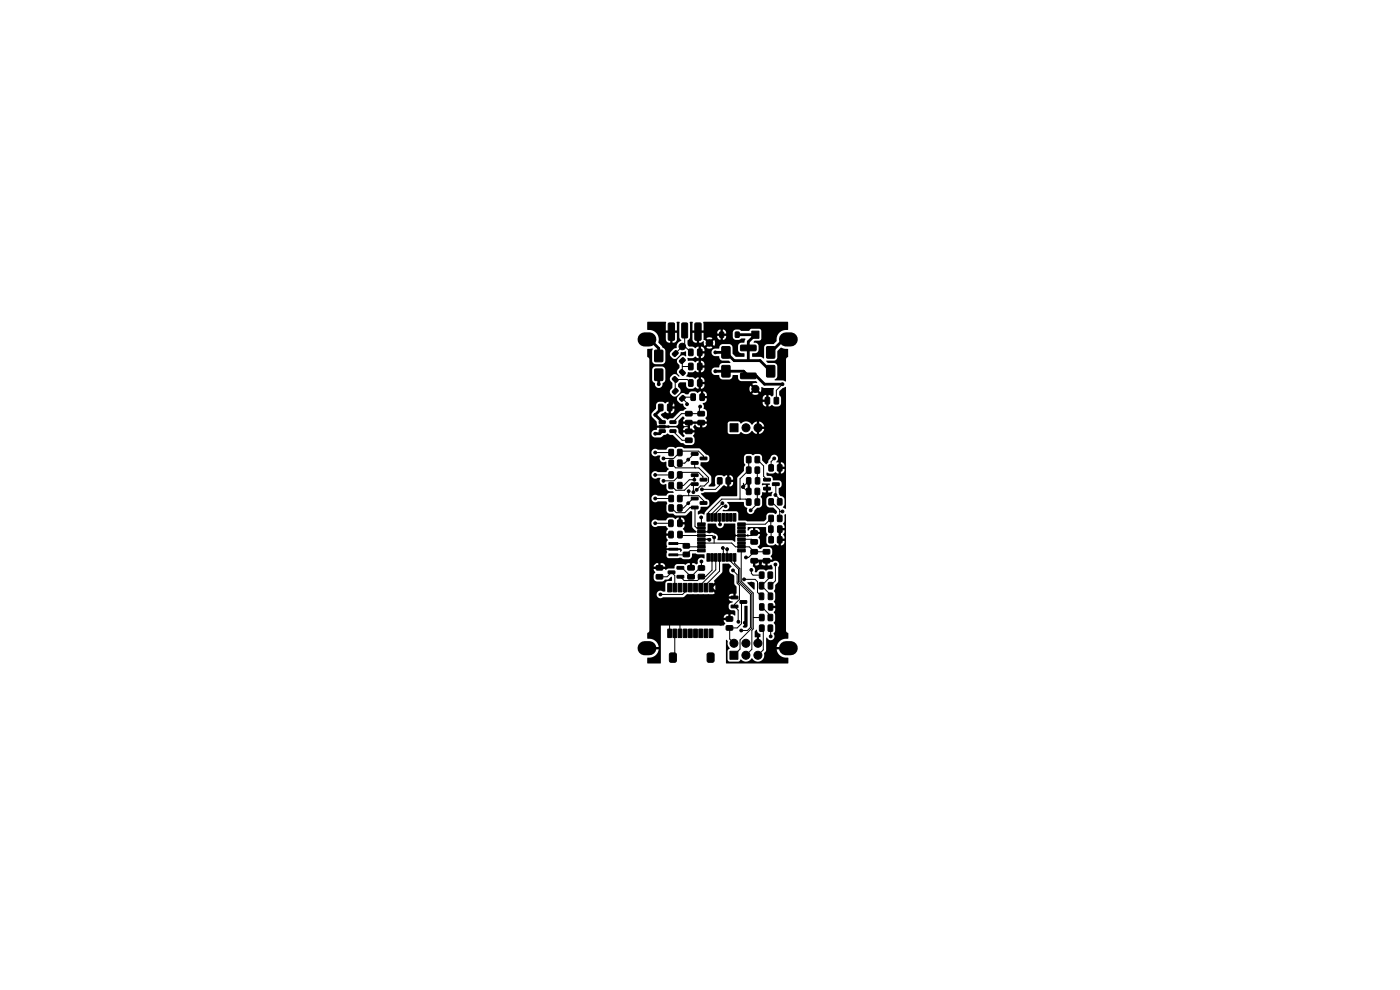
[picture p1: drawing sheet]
<svg xmlns="http://www.w3.org/2000/svg" width="297mm" height="210mm" viewBox="0 0 297 210" stroke-linecap="round" stroke-linejoin="round" font-family="sans-serif">
<g fill="#000" stroke="#000" stroke-width=".21">
<path d="M138.9 74.3h1.7v2.4h-1.7zM141.8 68.6l1-.1 .3 .2v3.3l-.2 .2h-.9l-.2-.2zM142.7 75l.7-.6 .5 .5-.8 .7-.4-.3zM144.5 78.4h.3l.6 .6-.5 .6h-.2l-.6-.6zM144.2 76.5l.7-.6 .5 .5-.8 .7-.4-.3zM144.7 68.6l.9-.1 .3 .2v2.8l-.2 .2h-.8l-.3-.2zM146.1 77.1l.7-.1 .2 .2v1l-.1 .3h-.6l-.2-.2zM146.1 74.1l.7-.1 .2 .2v1l-.1 .3h-.6l-.2-.2zM147.5 68.6l1-.1 .2 .2v3.3l-.1 .2h-1l-.2-.2zM148 77.1l.7-.1 .2 .2v1l-.1 .3h-.6l-.2-.2zM148 74.1l.7-.1 .2 .2v1l-.1 .3h-.6l-.2-.2zM153.2 73.6h1.6v2.3h-1.6z"/>
<path d="M152.7 70.5h.8v1h-.8zM156 70.5h.8v1h-.8zM157.1 73.3l3.2-.1 .1 .2v.9l-.2 .1h-3l-.1-.2zM157.1 79.2l3.2-.1 .1 .3v.8l-.2 .1h-3l-.1-.2zM159.5 70.2h1.5v1.6h-1.5zM162.7 73.6h1.6v2.3h-1.6zM138.9 78.3h1.7v2.4h-1.7zM139.7 85.8l.7-.1 .3 .2v1l-.2 .3h-.6l-.2-.2zM139.9 89.3h1.2v.5h-1.2zM139.9 90.2h1.2v.5l-1.2 .1zM139.9 91.2h1.2v.5h-1.2zM141.6 85.8l.7-.1 .3 .2v1l-.2 .3h-.6l-.2-.2z"/>
<path d="M141.9 97.6h.7l.3 .1v1l-.2 .2-.6 .1-.2-.2zM142.1 91.2h1.2l.1 .5h-1.2zM142.1 89.3h1.2l.1 .5h-1.2zM142.7 80.2l.5-.3 .6 .6 .1 .2-.6 .4-.6-.6zM141.9 95.4l.7-.1 .3 .2v1l-.2 .2h-.6l-.2-.2zM142.7 83l.7-.6 .5 .5-.8 .7-.4-.3zM143.8 97.6h.7l.2 .1v1l-.1 .2-.7 .1-.2-.2zM143.8 95.4l.7-.1 .2 .2v1l-.1 .2h-.7l-.2-.2zM144.2 84.5l.7-.6 .5 .5-.8 .7-.4-.3zM145.5 93l1.2-.1 .1 .3v.5l-.2 .2h-1l-.2-.2zM145.5 91.1l1.2-.1 .1 .3v.5l-.2 .2h-1l-.2-.2zM145.5 87.3h1.2l.1 .2v.6l-.2 .2-1-.1-.2-.2z"/>
<path d="M145.5 89.2h1.2l.1 .2v.6l-.2 .2-1-.1-.2-.2zM146.7 96h1.3l.1 .5-1.4 .1zM146.7 97.9h1.3l.1 .5-1.4 .1zM146.1 80.6l.7-.1 .2 .2v1l-.1 .3h-.6l-.2-.2zM146.6 83.6l.7-.1 .2 .2v1l-.1 .3h-.6l-.2-.2zM148.6 97h1.3l.1 .5h-1.4zM148 80.6l.7-.1 .2 .2v1l-.1 .3h-.6l-.2-.2zM148.1 87.3h1.2l.2 .2v.6l-.3 .2-1-.1-.2-.2zM148.1 89.2h1.2l.2 .2v.6l-.3 .2-1-.1-.2-.2zM148.5 83.6l.7-.1 .2 .2v1l-.1 .3h-.6l-.2-.2zM153.2 77.6h1.6v2.3h-1.6zM154.9 89.9h1.7v1.7h-1.7z"/>
<path d="M158.4 96.9l.7-.1 .2 .2v1l-.1 .2h-.6l-.3-.2zM158.4 99.1l.7-.1 .2 .2v1l-.1 .2h-.6l-.3-.1zM160.2 96.9l.7-.1 .3 .2v1l-.2 .2h-.6l-.2-.2zM160.2 99.1l.7-.1 .3 .2v1l-.2 .2h-.6l-.2-.1zM162.7 77.6h1.6v2.3h-1.6zM162.4 84.3h.6l.3 .1v1.1l-.2 .2h-.6l-.2-.1zM163.1 98.6h.7l.3 .1v1l-.2 .2-.6 .1-.2-.2zM164.3 84.3h.6l.3 .1v1.1l-.2 .2h-.6l-.2-.1zM165 98.6h.7l.2 .1v1l-.1 .2-.7 .1-.2-.2zM141.9 110.3h.7l.2 .1v1.1l-.1 .2h-.6l-.3-.1zM141.9 102.4l.7-.1 .3 .2v1l-.2 .2h-.6l-.2-.2zM141.9 107.1h.7l.3 .1v1l-.2 .2-.6 .1-.2-.2z"/>
<path d="M141.9 112.7h.7l.2 .1v1.1l-.1 .2h-.6l-.2-.1zM141.9 105.1h.7l.3 .1v1l-.2 .2-.6 .1-.2-.2zM141.9 100.1h.7l.3 .1v1l-.2 .2-.6 .1-.2-.2zM143.8 102.4l.7-.1 .2 .2v1l-.1 .2h-.7l-.2-.2zM143.8 107.1h.7l.2 .1v1l-.1 .2-.7 .1-.2-.2zM143.8 110.3h.7l.2 .1v1.1l-.1 .2h-.6l-.3-.1zM141.9 117.5h1.9v.4h-1.9zM141.9 116.3h1.9v.4h-1.9zM141.9 115.1h1.9v.4h-1.9zM143.8 105.1h.7l.2 .1v1l-.1 .2-.7 .1-.2-.2zM143.8 100.1h.7l.2 .1v1l-.1 .2-.7 .1-.2-.2zM143.8 112.7h.7l.2 .1v1.1l-.1 .2h-.6l-.2-.1z"/>
<path d="M145 115.3h1.1l.2 .2v.6l-.3 .2h-.9l-.2-.2zM145 117.2l1.1-.1 .2 .3v.6l-.3 .1h-.9l-.2-.2zM146.7 100.5h1.3l.1 .5-1.4 .1zM146.7 102.4h1.3l.1 .5-1.4 .1zM146.7 105.5h1.3l.1 .5h-1.4zM146.7 107.4h1.3l.1 .5h-1.4zM148 110.9h1.6v.6h-1.6zM148 111.7h1.6v.6h-1.6zM148 112.5h1.6v.6h-1.6zM148 113.3h1.6v.6h-1.6zM148 114.1h1.6v.6h-1.6zM148 114.9h1.6v.6h-1.6z"/>
<path d="M148 115.7h1.6v.6h-1.6zM148 116.5h1.6v.6h-1.6zM148.6 101.5h1.3l.1 .5h-1.4zM148.6 106.4h1.3l.1 .5-1.4 .1zM148.2 120h1.1l.2 .2v.6l-.2 .2h-1l-.2-.2zM150 117.5h.5v1.6h-.5zM150 109h.5v1.6h-.5zM150.8 117.5h.5v1.6h-.5zM150.8 109h.5v1.6h-.5zM151.6 117.5h.5v1.6h-.5zM151.6 109h.5v1.6h-.5zM152.4 117.5h.5v1.6h-.5z"/>
<path d="M152.4 109h.5v1.6h-.5zM152.2 101.4l.7-.1 .3 .2v1l-.2 .2h-.6l-.2-.2zM153.2 117.5h.5v1.6h-.5zM153.2 109h.5v1.6h-.5zM154 117.5h.5v1.6h-.5zM154 109h.5v1.6h-.5zM154.1 101.4l.7-.1 .2 .2v1l-.1 .2h-.6l-.3-.2zM154.8 117.5h.5v1.6h-.5zM154.8 109h.5v1.6h-.5zM155.6 117.5h.5v1.6h-.5zM155.6 109h.5v1.6h-.5zM156.5 116.5h1.6v.6h-1.6z"/>
<path d="M156.5 115.7h1.6v.6h-1.6zM156.5 114.9h1.6v.6h-1.6zM156.5 114.1h1.6v.6h-1.6zM156.5 113.3h1.6v.6h-1.6zM156.5 112.5h1.6v.6h-1.6zM156.5 111.7h1.6v.6h-1.6zM156.5 110.9h1.6v.6h-1.6zM158.4 103.6h.7l.2 .1v1l-.1 .2-.6 .1-.3-.2zM158.4 101.4l.7-.1 .2 .2v1l-.1 .2h-.6l-.2-.2zM158.4 105.9l.7-.1 .2 .2v1l-.1 .2h-.6l-.3-.2zM159.3 114.5h1.3l.1 .2v.6l-.2 .2-1.1-.1-.1-.2zM159.3 112.6h1.3l.1 .2v.6l-.2 .2-1.1-.1-.1-.2z"/>
<path d="M160.2 103.6h.7l.3 .1v1l-.2 .2-.6 .1-.2-.2zM160.3 101.4l.7-.1 .2 .2v1l-.2 .2h-.5l-.3-.2zM159.3 116.6h1.3l.1 .2v.6l-.2 .2-1.1-.1-.1-.2zM159.3 118.5h1.3l.1 .2v.6l-.2 .2-1.1-.1-.1-.2zM160.2 105.9l.7-.1 .3 .2v1l-.2 .2h-.6l-.2-.2zM162 101.5h1.4v.5h-1.3zM162 103.4h1.4v.5h-1.3zM163.1 111.6l.7-.1 .2 .2v1l-.1 .3h-.6l-.3-.2zM161.9 116.6h1.3l.1 .2v.6l-.2 .2-1.1-.1-.1-.2zM161.9 118.5h1.3l.1 .2v.6l-.2 .2-1.1-.1-.1-.2zM163.1 109.3h.7l.3 .1v1l-.2 .3h-.6l-.2-.2zM163.9 102.5l1.3-.1 .1 .5-1.4 .1z"/>
<path d="M163.1 113.9l.7-.1 .3 .2v1l-.2 .2h-.6l-.2-.2zM163.1 105.8h.7l.3 .1v1l-.2 .2-.6 .1-.2-.2zM165 109.3h.7l.2 .1v1l-.1 .3h-.7l-.2-.2zM165 111.6l.7-.1 .2 .2v1l-.1 .3h-.6l-.3-.2zM165 113.9l.7-.1 .2 .2v1l-.1 .2h-.7l-.2-.2zM165 105.8h.7l.2 .1v1l-.1 .2-.7 .1-.2-.2zM139.2 121.9h1.3l.1 .2v.6l-.2 .2-1.1-.1-.1-.2zM139.2 120h1.3l.1 .2v.6l-.2 .2-1.1-.1-.1-.2zM141.7 123.8h.7v1.7h-.7zM141.7 133.5h.7v1.7h-.7zM142.8 123.8h.7v1.7h-.7zM142.8 133.5h.7v1.7h-.7z"/>
<path d="M141.8 121.1h1.3l.1 .5-1.4 .1zM143.9 123.8h.7v1.7h-.7zM143.9 133.5h.7v1.7h-.7zM145 123.8h.7v1.7h-.7zM145 133.5h.7v1.7h-.7zM143.6 122.1h1.4l.1 .5h-1.4zM143.6 120.2h1.4l.1 .5h-1.4zM145.9 121.9h1.3l.1 .2v.6l-.2 .2-1.1-.1-.1-.2zM145.9 120h1.3l.1 .2v.6l-.2 .2-1.1-.1-.1-.2zM146.1 123.8h.7v1.7h-.7zM146.1 133.5h.7v1.7h-.7zM147.2 123.8h.7v1.7h-.7z"/>
<path d="M147.2 133.5h.7v1.7h-.7zM148.3 123.8h.7v1.7h-.7zM148.3 133.5h.7v1.7h-.7zM148.2 121.9l1.1-.1 .2 .3v.6l-.2 .1h-1l-.2-.2zM149.4 123.8h.7v1.7h-.7zM149.4 133.5h.7v1.7h-.7zM150.5 123.8h.7v1.7h-.7zM150.5 133.5h.7v1.7h-.7zM154.1 132.8l1.2-.1 .2 .3v.5l-.3 .2h-1l-.2-.2zM154.1 130.9l1.2-.1 .2 .3v.5l-.3 .2h-1l-.2-.2zM155.1 126.5h1.4l.1 .5h-1.4zM155.1 128.4h1.4l.1 .5h-1.4z"/>
<path d="M154.8 138.2h1.8v1.7h-1.8zM157 127.4h1.3l.1 .5-1.3 .1zM161.1 123.6l.7-.1 .2 .2v1l-.1 .3h-.6l-.2-.2zM161.1 121.4l.7-.1 .3 .2v1l-.2 .2h-.6l-.2-.2zM161.2 130.4l.7-.1 .2 .2v1l-.1 .2h-.7l-.2-.2zM161.1 125.8h.7l.2 .1v1.1l-.1 .2h-.6l-.2-.1zM161.2 128.1h.6l.3 .1v1l-.2 .2-.5 .1-.3-.2zM161.2 132.6h.7l.2 .1v1l-.1 .2-.7 .1-.2-.2zM163 121.4l.7-.1 .2 .2v1l-.1 .2h-.6l-.3-.2zM163 130.4l.7-.1 .2 .2v1l-.1 .2h-.6l-.3-.2zM163 123.6l.7-.1 .2 .2v1l-.1 .3h-.6l-.2-.2zM163 132.6h.7l.2 .1v1l-.1 .2-.6 .1-.3-.2z"/>
<path d="M163 125.8h.7l.2 .1v1.1l-.1 .2h-.6l-.2-.1zM163.1 128.1h.6l.2 .1 .1 1-.2 .2-.6 .1-.2-.2zM142.2 138.6l.9-.1 .3 .2 .1 1.4-.2 .3-.9 .1-.3-.2-.1-1.4zM150.1 138.7l.3-.2h.8l.2 .2 .1 1.4-.2 .3-.9 .1-.3-.2z"/>
<circle cx="139.8" cy="69" r=".3"/>
<circle cx="144.8" cy="73.5" r=".7"/>
<circle cx="150.5" cy="72.7" r=".7"/>
<circle cx="151" cy="76.7" r=".3"/>
<circle cx="151.8" cy="78.7" r=".3"/>
<circle cx="151.8" cy="74.7" r=".3"/>
<circle cx="151.8" cy="69" r=".3"/>
<circle cx="165.2" cy="69" r=".3"/>
<circle cx="165.7" cy="77" r=".3"/>
<circle cx="139" cy="96" r=".3"/>
<circle cx="139" cy="88" r=".3"/>
<circle cx="139" cy="92" r=".3"/>
<circle cx="139.8" cy="81.5" r=".3"/>
<circle cx="140.8" cy="94" r=".3"/>
<circle cx="140.8" cy="97.3" r=".3"/>
<circle cx="142.5" cy="85.5" r=".3"/>
<circle cx="144.2" cy="90.5" r=".3"/>
<circle cx="145.8" cy="85.8" r=".3"/>
<circle cx="146" cy="97.5" r=".3"/>
<circle cx="148.5" cy="86.3" r=".3"/>
<circle cx="151" cy="85" r=".3"/>
<circle cx="151" cy="81.5" r=".3"/>
<circle cx="151.2" cy="92.5" r=".3"/>
<circle cx="151.2" cy="89.8" r=".3"/>
<circle cx="158.3" cy="90.7" r=".85"/>
<circle cx="160.3" cy="82.5" r=".76"/>
<circle cx="160.8" cy="90.7" r=".85"/>
<circle cx="162.8" cy="96.4" r=".3"/>
<circle cx="164.2" cy="97.3" r=".3"/>
<circle cx="164.5" cy="93.3" r=".3"/>
<circle cx="166" cy="81.5" r=".3"/>
<circle cx="138.7" cy="119.4" r=".3"/>
<circle cx="139" cy="113.8" r=".3"/>
<circle cx="139" cy="111" r=".3"/>
<circle cx="139" cy="100.8" r=".3"/>
<circle cx="139" cy="105.7" r=".3"/>
<circle cx="140.8" cy="102" r=".3"/>
<circle cx="146" cy="106.7" r=".3"/>
<circle cx="146.1" cy="104.2" r=".3"/>
<circle cx="147" cy="118.9" r=".3"/>
<circle cx="147.1" cy="104.4" r=".3"/>
<circle cx="147.3" cy="101.8" r=".3"/>
<circle cx="147.8" cy="103.9" r=".3"/>
<circle cx="148.8" cy="109.8" r=".3"/>
<circle cx="148.8" cy="119.1" r=".3"/>
<circle cx="148.9" cy="103.8" r=".3"/>
<circle cx="150.5" cy="112.8" r=".3"/>
<circle cx="150.5" cy="114.5" r=".3"/>
<circle cx="151.5" cy="114" r=".3"/>
<circle cx="152.8" cy="111.2" r=".3"/>
<circle cx="153.2" cy="106.7" r=".3"/>
<circle cx="153.3" cy="116.2" r=".3"/>
<circle cx="153.9" cy="107.4" r=".3"/>
<circle cx="154.2" cy="116.5" r=".3"/>
<circle cx="155.2" cy="113.2" r=".3"/>
<circle cx="157.6" cy="103.3" r=".3"/>
<circle cx="157.7" cy="109.5" r=".3"/>
<circle cx="158.2" cy="118.2" r=".3"/>
<circle cx="159.2" cy="108.2" r=".3"/>
<circle cx="160" cy="109.5" r=".3"/>
<circle cx="161.3" cy="119.3" r=".3"/>
<circle cx="164.5" cy="119.8" r=".3"/>
<circle cx="164.5" cy="105" r=".3"/>
<circle cx="166" cy="108.5" r=".3"/>
<circle cx="140.1" cy="126.1" r=".3"/>
<circle cx="152.9" cy="132.3" r=".3"/>
<circle cx="153" cy="123.2" r=".3"/>
<circle cx="155.5" cy="121" r=".3"/>
<circle cx="155.7" cy="136.5" r=".85"/>
<circle cx="156.6" cy="131.9" r=".3"/>
<circle cx="157.2" cy="133.8" r=".3"/>
<circle cx="157.9" cy="122.9" r=".3"/>
<circle cx="158" cy="132.1" r=".3"/>
<circle cx="158.2" cy="139" r=".85"/>
<circle cx="158.2" cy="136.5" r=".85"/>
<circle cx="159.4" cy="120.9" r=".3"/>
<circle cx="159.4" cy="123.8" r=".3"/>
<circle cx="160.8" cy="136.5" r=".85"/>
<circle cx="160.8" cy="139" r=".85"/>
<circle cx="163.5" cy="135" r=".3"/>
</g>
<path d="M136.7 72h1.1M166.8 72h.9M136.7 137.5h1.1M166.8 137.5h.9" fill="none" stroke="#000" stroke-width="3"/>
<g fill="none" stroke="#000" stroke-width=".21">
<path d="M144.7 73.5h.6l1.3 1.3M144.8 76.5v2.5M144.8 77.8h1.8M145.2 69.8v3.2l-2 2M139 96h3.3M140.5 90.5h5.6M140.7 97.3h2.2l1.6-1.6h3.7l1.1 1.1v.5M142.3 98.3l1 1h4.9l2.1 2v.9l-.9 .9h-.8l-.8 .8M142.8 91.5l1.9 1.9h1.4M146.1 90.5v1M146.6 81.3l-.8-.8h-2.6v2.5M147 84.3h-2l-.2 .2 .9 1v.3"/>
<path d="M147.4 96.3h-.2l-2 2h-1M147.4 98.2v.9l.1 .2M148.4 89.7h-2.3v.8M148.5 86.3l-.1 .1v1.4h-3.8l-1.8 1.8h.5M158.8 97.5v2.2l-1.8 1.9v4.3M160.7 99.7v2.3M160.7 97.5l1.3 1.3v2.2l.7 .8-.2 .2M164.3 97.3l-.7 .6v1.4M166 81.5l-1.3 1.3v2.2M139 111h3.5M139 105.8h.1M139 100.8h.1"/>
<path d="M139 100.8h3.4M139 105.8h3.5M142.4 113.4h-3.1l-.3 .4M142.4 103l1 1h1.8l1.3-1.3h.9l-.3 .3v1.4M142.5 107.8l1 1h1.8l1.1-1.1h1v3.9l.4 .4h1M142.8 115.3h2.3l.7 .7h3M144.3 113.4l.1 .2h6.7l.4 .4v1.2M144.3 105.8l.6-.6h3.3l1.1 1.1v.4M146.1 104.2v1M147 118.9l-.4 .4v1.2M147.2 100.8l.1 1h-1.1l-1.2 1.2h-.8v-.2M147.4 105.8h-.4l-2 2h-.7"/>
<path d="M148.7 109.8l.1 1.4M148.8 114.4l1.7 .1M148.8 119.1v1.4M148.8 115.2h6.4l.8 .8h2.9l1.1 1.1M148.8 116.8h-2.4l-.9 .9h-2.7M149.1 101.8v-.7l-.9-.9h-3.4l-1.8 1.8h-2.3M150.5 112.8h-1.7M151 118.3v2.7l-1.3 1.3h-.9l-.8 .9h-2.9l-.8-.8M151.8 118.3v2.6l-3.2 3.2v.6M152.6 109.8l.2 1.5M152.6 118.3v2.9l-2.9 2.9v.6M152.7 102v.9l-.9 .9h-2.9"/>
<path d="M153.2 106.8l-2.2 2.2v.8M153.3 116.3l.1 2M153.9 107.4h-.6l-1.5 1.5v.9M154.3 116.5v1.8M155.1 118.3v.8l1.6 1.6v2.9l2.5 2.5v7l-.6 .7h-1.4M155.9 118.3v1.2l1.1 1.1v2.8l2.5 2.6v7.3l-2.5 2.5v1.9l-1.3 1.3M157 105.9h.1M157.3 114.4h2.1l.6 .6M157.3 116.8l-.1 6.5 2.6 2.5v7.6l-.3 .3v4l-1.3 1.3M158.8 102l-1.2 1.3 1 1h.2M158.8 106.5l-.6-.6h-5.1l-2.9 2.9v1M160 113.1l-.6 .5h-3.8l-.4-.3"/>
<path d="M160 117.1h2.6M160 117.1l-1.2 1.2h-.6M160.7 104.3v2.5l-1.4 1.5M163.5 110l.1 4.5M163.6 106.5l1.8 1.7v1.8M163.6 110l-1.2 1.2h-5.1M164.5 119.8v3.4l-1.1 1.1M164.6 102.7l-.1 2.3 .9 .9v.6M165.4 108.5h.6M165.4 112.5h.1M165.4 112.5v.4M165.4 112.9h.1"/>
<path d="M139.9 122.4h1.6l1-1 .7 .7v2.6M142.1 132l-.1 2.4M143 139l-.5 .5M143.2 134.4v4.7l-.4 .4M144.3 130.8v3.6M144.3 120.5h.4l1.9 1.9 1.9-1.9h.3M145.3 124.7v.9l-.5 .5-4.8-.1M148.7 120.4l.1 .1M155.5 121l.9 .9v1.8l.5 .5v3l-1.1 1v.5l.8 .7v2.5M157.7 127.7l-.4 .4v4.2l-.9 .9h-1.7l.1 2.4 .9 .9M157.8 122.9h2.4l.5 .5v2.3l.8 .8M159.4 120.9v.8l.3 .3h1.9"/>
<path d="M159.8 131h1.8M161.6 133.3l.3 .3v4.3l-1.1 1.1M161.6 128.8l1.8 1.8v.4M163.4 133.3l.1 1.7M163.4 122v.4l-1.9 1.9 1.9 1.9v.3M163.4 128.8h.1"/>
</g>
<path d="M137.8 72l1.9 1.9v1.6M139.7 79.5v2M151.7 78.8h6.1l.9 .9h1.7l1.8 1.8h3.8M151.7 74.8h2.3l1.7 1.7h5.6l2.2 2.3M156.4 71h3.8l-1.5 1.5v4M166.6 72h-.3l-2.8 2.8M140.2 86.5v.3l-1.2 1.2 1.5 1.6M140.5 91.5l-.6 .5h-.9" fill="none" stroke="#000" stroke-width=".6"/>
<g fill="#000">
<path d="M137.3 68.3h3.9l.1 .1-.1 1.7h2.4l-.1-1.7 .6-.1v3.2l.4 .8a1.37 1.37 0 0 0-1 1.5l-.5 .2-.9 .9v.5l.6 .6 .3 .1 .5-.1 .8-.7 .2-.6 .9-.2 .2 1-.2 .1a.71 .71 0 0 0-1-.1l-.8 1 .1 .5 .5 .5-.1 .6-.4 .4-.1 .5 .5 .8-.1 .1-.5-.4-.5-.1-.7 .5a.71 .71 0 0 0 0 1l.3 .4v.9l-.4 .5-.1 .5 .2 .4 .6 .5 .6-.1 .9-.9v-.5l-.6-.6 .1-.6 .3-.3h1.3l.1 .9 .5 .5h.9l.5-.4 .5 .4h.7a.78 .78 0 0 0 .7-1h-.7v1h-.5v-1.5h1.2v-.3a.74 .74 0 0 0-.7-.7v1h-.5v-1l-.7 .4-.5-.4h-.8l-.6-.2 .4-.9 1 .1 .5-.4 .5 .4h.7a.78 .78 0 0 0 .7-1h-.7v1h-.5v-1.5h1.2v-.3a.74 .74 0 0 0-.7-.7v1h-.5v-1l-.7 .4-.5-.4-1 .1-.2-.6h1.2l.5-.4 .5 .4h.7a.79 .79 0 0 0 .7-1h-.7v1h-.5v-1.5h1.2v-.3a.74 .74 0 0 0-.7-.7v1h-.5v-1l-.7 .4-.5-.4h-.9l-.2-.5v-.8l.2-.2h.8a.77 .77 0 0 0 .9 .7h.9l.5-.3 .3 1 .6-.6 .4 .4-.6 .6a1.2 1.2 0 0 0 1.3 0l-.7-.6 .4-.4 .6 .6a1.2 1.2 0 0 0 0-1.3l-.6 .6-.4-.3 .6-.7a1.2 1.2 0 0 0-1.3 0l.7 .7-.4 .3-.6-.6h-.2v-.7h2.8l.5 .6 .8 .1a.73 .73 0 0 0 .6-.8h-.7v.8h-.5v-.8h-.7v.1h-2.8v-.8h-1v2.1h-.5v-2.1h-.9v1.4h-.8l.3-.4v-1h5.7v.2h1.9a.73 .73 0 0 0-.7-.9v.9h-.5v-.9l-.4 .2-.3 .5h-5.7l-.1-2.2 .7-.1-.1 1.8h2.4l-.1-1.7 .1-.1h17.8l.1 .1v1.5a2.18 2.18 0 0 0-2.5 2.5l-.6 .6h-1.4l-.4 .3-.2 .4v2.2l-.1 .2-.7-.4-1.7-.1v-.6l.9-.1 .4-.4v-1.2a.98 .98 0 0 0-1-.7l.2-.3h1l.4-.3v-1.8l-.2-.4-1.9-.1-.5 .5h-1.6l-.6-.3-.8 .1-.5 .6 .1 .9 .2 .4 1 .2 .6-.3 .8 .1-.2 .8h-.7l-.5 .3-.1 .3v.9a.74 .74 0 0 0 .7 .7l.6 .1v.7h-1.8l-.7-.7v-1.4l-.3-.4-.4-.2h-1.4a1.08 1.08 0 0 0-.8 .9l-1 .1a.8 .8 0 0 0-.5 .9 .8 .8 0 0 0 .8 .7l.8 .1a.76 .76 0 0 0 .7 .8h1.3l.4 .4-.2 .1h-1.5a1.08 1.08 0 0 0-.8 .9l-1 .1a.8 .8 0 0 0-.5 .9 .8 .8 0 0 0 .8 .7l.8 .1a.75 .75 0 0 0 .7 .8h1.5a.96 .96 0 0 0 .7-.9h1l.1 .5a.74 .74 0 0 0 .7 .7h3l.3 .3-.1 .2-.9 .1 .6 .7-.3 .4-.7-.7a1.25 1.25 0 0 0 0 1.4l.7-.7 .3 .4-.6 .7a1.26 1.26 0 0 0 1.3 0l-.6-.7 .3-.4 .7 .7 .2-1.1 .6 .2h2v1.6l-.4 .2-.7-.3v2.4l.8-.3 .5 .3h.7a.74 .74 0 0 0 .7-.7v-1.1l-.4-.6v-.7l.7-.8 .7-.2v25.7l-.1 .1-.5-.3 .3-.5v-1.2a.86 .86 0 0 0-.8-.7l-.4-.6v-1l.6-.5-.1-.9-.4-.3h-1.3l-.2-.7-.4-.2-.7-.1-.1-.6 .1-.1 .5 .2 .7 .1 .6-.3 .5 .2 .7 .1a.78 .78 0 0 0 .7-1h-.7v1h-.6l.1-1.5h1.2v-.2a.74 .74 0 0 0-.7-.7v.9h-.5v-.9h-.4l-.1-.2a.82 .82 0 0 0-.1-1.4 .82 .82 0 0 0-1.2 .7l-.4 .5v.4l-.5 .4-.8-.8-.1-1-.4-.3-1-.1-.4 .3-.5-.3h-.9l-.3 .2-.3 .4 .1 1.3a.45 .45 0 0 1 .2 .4 .45 .45 0 0 1-.2 .4l-.1 .9-1.4 1.6v3.7l-3.5 .1-3.1 3.1-.4 .8-.6-.3-.7 .2v-.6l.4-.3 .1-.6 1.5-.1 .4-.5-.1-.8-.6-.3-1.1-1.1 .1-.2 .7-.2h2.5l1.2-1.1a.42 .42 0 0 1 .3-.3 .42 .42 0 0 1 .4 .1l.9 .1a.78 .78 0 0 0 .7-.9h-.7v.9h-.6l.1-1.4h1.2v-.3a.74 .74 0 0 0-.7-.7v1h-.5v-1l-.4 .1a.51 .51 0 0 1-.8-.1h-.7a.74 .74 0 0 0-.7 .7l.1 1.5-.3 .2h-1.1l-.1-.2 .6-.7v-1.2l-2.3-2.5 .1-.5 1.5-.2 .3-.4v-.5l-.3-.4-.4-.2-1.4-1.3h-3.3l-.6-.3h-.7l-.5 .3-.5-.3h-.7l-.4 .2-.4 .4h-1.8a.81 .81 0 0 0-1.1 .1 .81 .81 0 0 0 .1 1.1 .81 .81 0 0 0 1.1 0l.5 .1a.86 .86 0 0 0 .1 1.1 .86 .86 0 0 0 1.1 .1l.1 1.1 .5 .6-.6 .6h-1.7a.82 .82 0 0 0-1.2 0 .82 .82 0 0 0 0 1.1 .82 .82 0 0 0 1.2 .1l.5 .1a.85 .85 0 0 0 .1 1.1 .85 .85 0 0 0 1.1 .1l.2 1.2 .5 .3h.7l.2 .3-1.1 .1-.5 .6h-1.7a.82 .82 0 0 0-1.2 0 .82 .82 0 0 0 0 1.1 .82 .82 0 0 0 1.2 .1h1.8l.2 .3-.2 .5v1.2l.3 .4 .3 .1 .8 .1 .6 .4h2l1-1 .4 .1v3.2l.2 .3 .8 .7-.1 .2-2.4 .1-.4-.8 .3-.4v-.5l-.9-.1-.1-.2-.2-.1v-.1h1.2v-.3a.74 .74 0 0 0-.7-.7v1h-.5v-1l-.7 .3-.6-.3h-.8l-.6 .6h-1.7a.82 .82 0 0 0-1.2 0 .82 .82 0 0 0 0 1.2 .82 .82 0 0 0 1.2 0h1.7l.4 .6-.3 .4-.1 .6h1v.4l-1 .1 .1 .5 .3 .4-.3 .4 .1 .9-.1 .4h3a.34 .34 0 0 1 .2 .4 .34 .34 0 0 1-.3 .3v-.3h-2.9l.1 .4-.1 .4 .1 .6 .4 .3 2.6-.1 .5 .3h1.1a.82 .82 0 0 0 .7-1.1l.8-.1 .4 .2h1.4v.9a.92 .92 0 0 0-1.1 0 .92 .92 0 0 0-.3 1.1l-.3 .1-.3-.2h-.6v.8l-.1 .2-.3-.1-.1-.9h-.5l-.4 .3-.4-.1h-1.4a.88 .88 0 0 0-.6 .9h-1.2l-.6 .3-.1-.2h-2.4l.3 .7-.3 .5v.9l.4 .5h1.4l.6-.3 .6-.1 .6-.5h.2v.8l-.9 .1-.4 .2-.1 1.9-.4 .1a.82 .82 0 0 0-1.2 0 .82 .82 0 0 0 0 1.2 .82 .82 0 0 0 1.2 0h4.2l.3-.2h10.4v-.5h-.6l-.4 .5h-9.4l.7-.5h5.6l.1-.2-.9-1 .5-.1 .5 .5v-1.1l-.5 .6h-.4l-.1-.3 .9-.9-.1-.3 1.7-1.8 .1-1.8h1.3l.6 .6a.85 .85 0 0 0-.5 .9 .85 .85 0 0 0 .8 .7l.3 .4v1.7l.5 .5v1.4l-.2 .2v.7l-.3 .1v.2h-1.2a.84 .84 0 0 0 .8 .6l-.1 .2a.65 .65 0 0 0-.7 .6v.5l.2 .4 1 .2 .2 .1v.9l-.1 .1-.4-.2-.5-.1v.9l-.3 .3-1.2 .1 .4 .7-.4 .4h-13.3v8h-2.8v-1.2a2.07 2.07 0 0 0 2.3-1.7h-1.2v-.5h1.2v-.2a2.21 2.21 0 0 0-2.4-1.7v-1.1l.5-.5v-2.8l16.7 .1v-.8a.79 .79 0 0 0-1 .7h-15.7v-10.8h3.3a.79 .79 0 0 0-1-.7v.7h-.4v-.7l-.7 .1-.3 .6h-.9v-28.3h.4a.8 .8 0 0 0 .7 .9h1.3l.6-.5 .8-.4 .4 .3 .7 .1 1.8 1.7h.5l.5 .4h1.2a.74 .74 0 0 0 .7-.7l-.1-.7-.3-.6 .4-.6h-2.5l.3 .7-.3 .2-1-1v-.5l3.5 .1-.2-.5a.46 .46 0 0 1 .2-.8l.1 .1a.8 .8 0 0 0 1 .6 1.06 1.06 0 0 0 1.5-.6v-.2h-1v.8h-.5v-.8h-2.1v1.4h-.5v-1.4h-1l.3 .6-.3 .7h-1l-.2-.4-.4-.2-1.2 .1-.3 .1-1.9-.1-.6 .1-.1 .4a.86 .86 0 0 0-1 .7h-.4v-4h.4l.2 .6 .9 .9v.9l1.8 .1 .6-.2 .4 .1h1.3l.3-.1 .2-.4h10.5v1.9l.2 .3 2.1 .1 .4-.5a1.57 1.57 0 0 0 2.4-.2l.6 .5 .4 .2v-.9h.5v.9a1.33 1.33 0 0 0 1.1-1.1h-.9v-.5l.9-.1a1.34 1.34 0 0 0-1.1-1v.9h-.5v-.9l-.4 .2-.6 .5a1.52 1.52 0 0 0-2.4-.2l-.5-.5h-1.8l-.4 .4h-10.5v-.6l1-.8 .3 .3-.3 .7h5.1l-.4-.7 .4-.5v-.9l-.3-.4-.4-.2v-.5l-.2-.7h12.7l.3 .6 .4 .1v-.9h-.7v.2h-12.6a.78 .78 0 0 0 .7-1h-.9h12.8v.3h.7v-1l-.4 .1-.3 .6h-12.8l-.1-.2-.2-.2v-.1h1.2a.78 .78 0 0 0-.7-1v1h-.5v-1l-.7 .4-.5-.4h-.9l-.3 .2-.3 .4h-.6a.72 .72 0 0 0-1-.1l-.7 .7-.1 .7 .6 .6 .7 .2a.8 .8 0 0 0 .6 .8v.2l-.5 .4-.8 .2-1.4 1.4-.8 .1-.3 .2-.8-.3-.7-.7 .2-.3 .7-.4 .6 .4h.7a.79 .79 0 0 0 .7-1h-.8v1h-.5v-1.5h1.3v-.3a.74 .74 0 0 0-.8-.7v1h-.5v-1l-.7 .4-.5-.4-1 .1-.4 .5v.9l-.8 .8-.2 .4h-.4v-9.5h.5v2.2l.2 .4a.75 .75 0 0 1 .5 .9 .88 .88 0 0 0 1.1 .3 .88 .88 0 0 0 .5-1l.5-.5v-2.5l-.5-.4-1.6-.1-.4 .2-.3 .5h-.5v-2.2l-.5-.5v-1.6l1.2-.1-.2 2.6 .3 .5 .4 .2 1.7-.1 .4-.5v-2.4l-1.4-1.7 .1-.6h1.5a.77 .77 0 0 0 .9 .7 1.03 1.03 0 0 0 1.4-.6v-1.5h-.9v2.1h-.5v-2.1h-.9v1.4h-1.5v-.1a2.19 2.19 0 0 0-2.5-2zM162.6 76.5h1.6l.4-.2 .3-.4v-1.4l.8-.8 1.4 .3 .1 1.6-.5 .6v4.7l-.6-.2h-1.7l-.1-.2 .6-.6-.1-2.5-.5-.4h-1.4zM149.9 114.3l.8-.1 .1 .3-.8 .1zM150.1 111.1h1.8a.88 .88 0 0 0 .9 .9 .88 .88 0 0 0 .8-.9h2.4v2.3l.3 .2-.3 .3v.9l-.2 .2-.5-.4h-3.1a1.08 1.08 0 0 0-.9-1.6h-1.3l-.2-.2 .3-.2zM157.6 102.5l.2-.1 .3 .7-.4 .6-.1-.1zM158.6 102.1h.5v2l-.1 .2-.4-.2zM154.3 106.5h3.4l.1 .1a.86 .86 0 0 0 .6 1.1h.1a.88 .88 0 0 0 .1 1 .88 .88 0 0 0 1 .3l1-1.3a.89 .89 0 0 0 1.1-.7l-.1-1.3a.38 .38 0 0 1-.2-.3 .38 .38 0 0 1 .2-.4l.1-.6 .8 .1v-1.6h-.8v-.4l1.5 .1 .1 .2-.3 .1v1.6l.8-.2-.1 .9a.88 .88 0 0 0-1.1 .8v1a.74 .74 0 0 0 .7 .7h.8l.7 .7v.4l-.3 .3-.5-.3h-.7a.74 .74 0 0 0-.7 .7v.6l-.5 .5h-3.6l-.4-.2h-1.4l-.1-.1v-1.5l-.2-.3-3-.1-.1-.1a.32 .32 0 0 1 .5-.1 .86 .86 0 0 0 .9-.6 .86 .86 0 0 0-.4-1zM158.6 111.9l3.9-.1 .1 1.2a.48 .48 0 0 1 0 .9v1.1a.74 .74 0 0 0 .7 .7l.9-.1a.48 .48 0 0 1 .8 .1h.7a.77 .77 0 0 0 .7-.9h-.7v.9h-.6l.1-2.1h.5v.7h.7v-.6l-.3-.3 .3-.5v-.4h-.7v1.1h-.5v-1.2l.3-.4h.9v-.5l-.3-.4 .3-.5v-1.4l.2-.1 .1 .1v24.6l.5 .5v1.1a2.17 2.17 0 0 0-2.4 1.9h1.2v.5h-1.2v.1a2.22 2.22 0 0 0 2.4 1.7v1l-.1 .1h-13l-.1-.1 .1-4.9 .3 .3v.8l.4 .7-.4 .5v2.1l.3 .2 1.9 .1 .5-.5a1.57 1.57 0 0 0 2.4-.3 1.42 1.42 0 0 0 1.8 .6 1.42 1.42 0 0 0 .8-1.7l.4-.6v-2.5l.2-.1a.85 .85 0 0 0 1.3 .3 .85 .85 0 0 0 .1-1.3l.3-.5v-1.2l-.3-.4 .3-.6v-1.4a.38 .38 0 0 1-.2-.3 .38 .38 0 0 1 .2-.4l.1-.5h-.9l-.1-.1v-.4h1l-.1-.5-.2-.3 .3-.7-.1-1.1-.1-.3a.46 .46 0 0 1 .1-.7l.1-.8 .6-.8v-3a.84 .84 0 0 0-.1-1.1 .84 .84 0 0 0-1.1 0h-1.1v.8l.9-.2 .2 .5-.1 .5h-.8l-.5 .3-.5-.3h-.8l-.3 .2-.3 .4h-.4a1.28 1.28 0 0 0-.5-1.4 1.08 1.08 0 0 0 1.5-.6h.2a.79 .79 0 0 0 1 .6v-.8h-2.2v.8h-.5v-.9l.4-.4h3.7l-.3-.7 .3-.6v-.8l-.3-.4-.4-.2-1.1 .1-.8 .3-.5-.3 .5-.7v-.9l-.3-.5 .3-.7h-1.1l-.4-.5h1.5a.78 .78 0 0 0-1-.7v.7h-.5v-.7h-.5l-.5 .5zM157.9 128.6h.7v4.2l-.4 .3h-.4l-.2-.2 .3-.5zM158.6 123.5h1.4l.1 1.5h-.2l-1.3-1.3zM160.4 133.6h.1a1.34 1.34 0 0 0 .8 1v.5h-.3v.9h-.5v-.9l-.3 .1-.1-.1v-1.1z"/>
<circle cx="158.6" cy="113.6" r=".24"/>
</g>
</svg>
